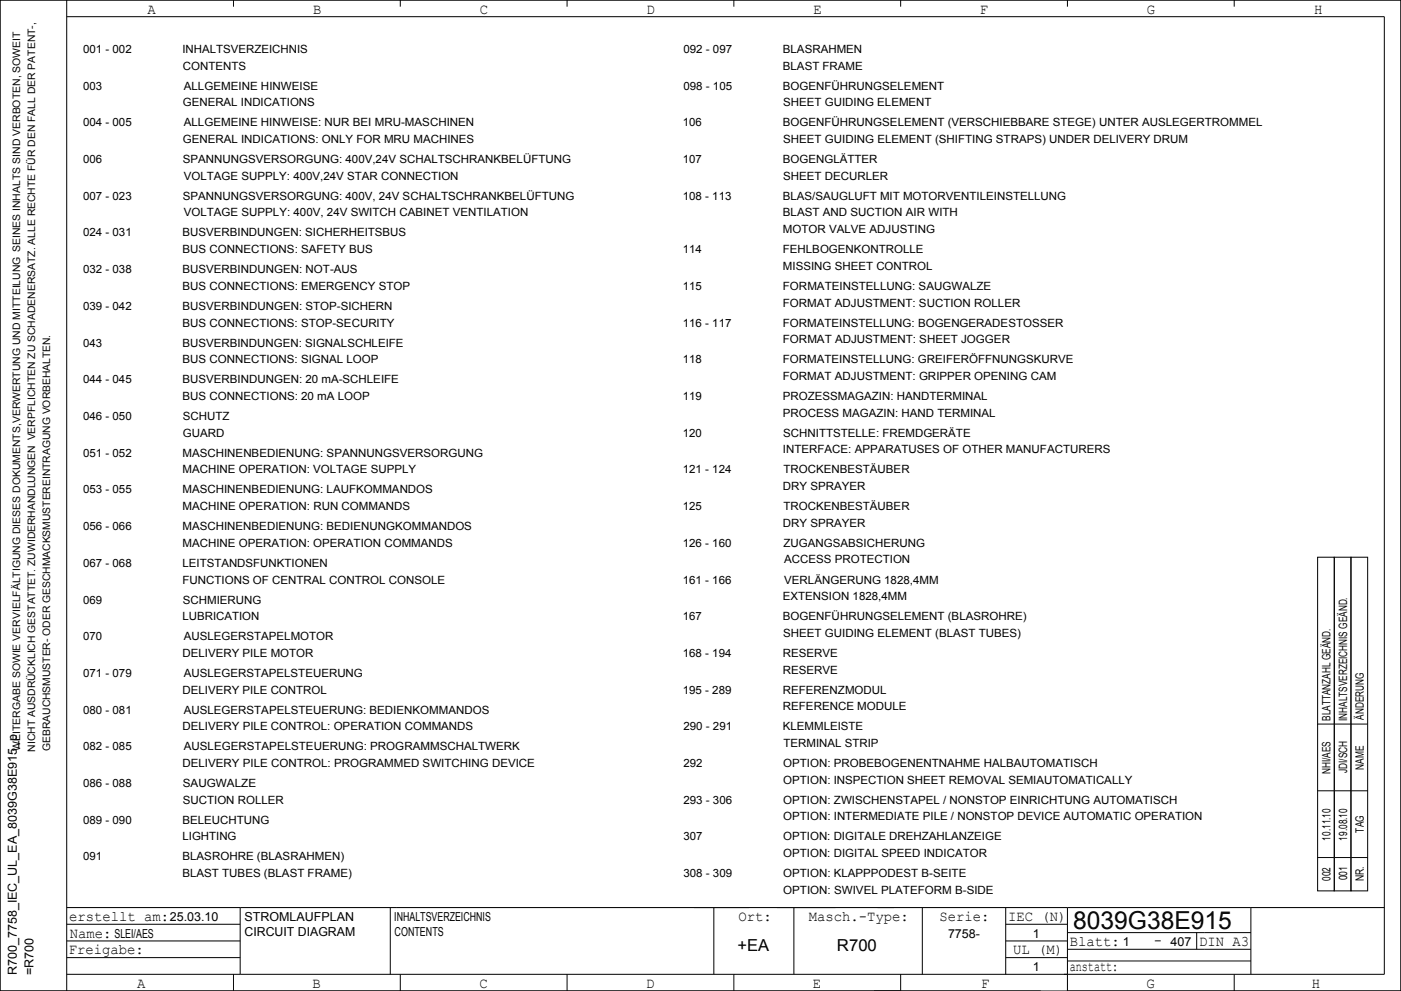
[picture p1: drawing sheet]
<svg xmlns="http://www.w3.org/2000/svg" width="420mm" height="297mm" viewBox="0 0 420 297" stroke-linecap="round" stroke-linejoin="round" font-family="sans-serif">
<defs><g id="words">
<text font-size="7.4" x="321.7" y="278.5">8039G38E915</text>
<g font-size="4.9">
<text x="221" y="285">+EA</text>
<text x="250.9" y="285">R700</text>
</g>
<g font-size="4.4">
<text x="44.3" y="4.2">A</text>
<text x="93.8" y="4.2">B</text>
<text x="143.9" y="4.2">C</text>
<text x="193.9" y="4.2">D</text>
<text x="243.8" y="4.2">E</text>
<text x="293.8" y="4.2">F</text>
<text x="343.8" y="4.2">G</text>
<text x="394" y="4.2">H</text>
<text x="20.7" y="276">erstellt am:</text>
<text x="221.4" y="276">Ort:</text>
<text x="242.5" y="276">Masch.­Type:</text>
<text x="281.6" y="276">Serie:</text>
<text x="302.2" y="276">IEC (N)</text>
<text x="20.9" y="281">Name:</text>
<text x="20.6" y="286">Freigabe:</text>
<text x="303.7" y="286">UL (M)</text>
<text x="320.7" y="283.5">Blatt:</text>
<text x="346" y="283.2">­</text>
<text x="359.5" y="283.5">DIN A3</text>
<text x="320.7" y="291">anstatt:</text>
<text x="41.1" y="296">A</text>
<text x="93.7" y="296">B</text>
<text x="143.7" y="296">C</text>
<text x="193.7" y="296">D</text>
<text x="243.7" y="296">E</text>
<text x="294.1" y="296">F</text>
<text x="343.7" y="296">G</text>
<text x="393.3" y="296">H</text>
</g>
<g font-size="3.7">
<text x="50.9" y="276">25.03.10</text>
<text x="73.3" y="276">STROMLAUFPLAN</text>
<text x="118.2" y="276">INHALTSVERZEICHNIS</text>
<text x="34.3" y="281">SLEI/AES</text>
<text x="73.3" y="280.5">CIRCUIT DIAGRAM</text>
<text x="118.3" y="280.5">CONTENTS</text>
<text x="284.2" y="281">7758­</text>
<text x="309.6" y="281">1</text>
<text x="336.6" y="283.5">1</text>
<text x="350.9" y="283.5">407</text>
<text x="5" y="292.3" transform="rotate(-90 5 292.3)">R700_7758_IEC_UL_EA_8039G38E915_p</text>
<text x="10" y="292.2" transform="rotate(-90 10 292.2)">=R700</text>
<text x="309.6" y="291">1</text>
</g>
<g font-size="3.5">
<text x="408.9" y="215.7" transform="rotate(-90 408.9 215.7)">ÄNDERUNG</text>
<text x="398.9" y="216" transform="rotate(-90 398.9 216)">BLATTANZAHL GEÄND.</text>
<text x="403.9" y="216" transform="rotate(-90 403.9 216)">INHALTSVERZEICHNIS GEÄND.</text>
<text x="398.9" y="232" transform="rotate(-90 398.9 232)">NHI/AES</text>
<text x="403.9" y="231.8" transform="rotate(-90 403.9 231.8)">JDI/SCH</text>
<text x="408.9" y="230.7" transform="rotate(-90 408.9 230.7)">NAME</text>
<text x="398.9" y="251.9" transform="rotate(-90 398.9 251.9)">10.11.10</text>
<text x="403.9" y="251.9" transform="rotate(-90 403.9 251.9)">19.08.10</text>
<text x="408.9" y="249.5" transform="rotate(-90 408.9 249.5)">TAG</text>
<text x="403.9" y="263.8" transform="rotate(-90 403.9 263.8)">001</text>
<text x="398.9" y="264.1" transform="rotate(-90 398.9 264.1)">002</text>
<text x="408.9" y="264.2" transform="rotate(-90 408.9 264.2)">NR.</text>
</g>
<g font-size="3.4">
<text x="24.9" y="15.9">001 ­ 002</text>
<text x="54.7" y="15.9">INHALTSVERZEICHNIS</text>
<text x="204.9" y="15.9">092 ­ 097</text>
<text x="234.7" y="15.9">BLASRAHMEN</text>
<text x="54.8" y="20.9">CONTENTS</text>
<text x="234.7" y="20.9">BLAST FRAME</text>
<text x="24.9" y="26.9">003</text>
<text x="55.1" y="26.9">ALLGEMEINE HINWEISE</text>
<text x="204.9" y="26.9">098 ­ 105</text>
<text x="234.7" y="26.9">BOGENFÜHRUNGSELEMENT</text>
<text x="54.8" y="31.9">GENERAL INDICATIONS</text>
<text x="234.8" y="31.9">SHEET GUIDING ELEMENT</text>
<text x="24.9" y="37.9">004 ­ 005</text>
<text x="55.1" y="37.9">ALLGEMEINE HINWEISE: NUR BEI MRU­MASCHINEN</text>
<text x="204.7" y="37.9">106</text>
<text x="234.7" y="37.9">BOGENFÜHRUNGSELEMENT (VERSCHIEBBARE STEGE) UNTER AUSLEGERTROMMEL</text>
<text x="54.8" y="42.9">GENERAL INDICATIONS: ONLY FOR MRU MACHINES</text>
<text x="234.8" y="42.9">SHEET GUIDING ELEMENT (SHIFTING STRAPS) UNDER DELIVERY DRUM</text>
<text x="24.9" y="48.9">006</text>
<text x="54.8" y="48.9">SPANNUNGSVERSORGUNG: 400V,24V SCHALTSCHRANKBELÜFTUNG</text>
<text x="55.1" y="53.9">VOLTAGE SUPPLY: 400V,24V STAR CONNECTION</text>
<text x="204.7" y="48.9">107</text>
<text x="234.7" y="48.9">BOGENGLÄTTER</text>
<text x="234.8" y="53.9">SHEET DECURLER</text>
<text x="24.9" y="59.9">007 ­ 023</text>
<text x="54.8" y="59.9">SPANNUNGSVERSORGUNG: 400V, 24V SCHALTSCHRANKBELÜFTUNG</text>
<text x="204.7" y="59.9">108 ­ 113</text>
<text x="234.7" y="59.9">BLAS/SAUGLUFT MIT MOTORVENTILEINSTELLUNG</text>
<text x="55.1" y="64.9">VOLTAGE SUPPLY: 400V, 24V SWITCH CABINET VENTILATION</text>
<text x="234.7" y="64.9">BLAST AND SUCTION AIR WITH</text>
<text x="24.9" y="70.9">024 ­ 031</text>
<text x="54.7" y="70.9">BUSVERBINDUNGEN: SICHERHEITSBUS</text>
<text x="234.7" y="69.9">MOTOR VALVE ADJUSTING</text>
<text x="54.7" y="75.9">BUS CONNECTIONS: SAFETY BUS</text>
<text x="204.7" y="75.9">114</text>
<text x="234.7" y="75.9">FEHLBOGENKONTROLLE</text>
<text x="24.9" y="81.9">032 ­ 038</text>
<text x="54.7" y="81.9">BUSVERBINDUNGEN: NOT­AUS</text>
<text x="234.7" y="80.9">MISSING SHEET CONTROL</text>
<text x="54.7" y="86.9">BUS CONNECTIONS: EMERGENCY STOP</text>
<text x="204.7" y="86.9">115</text>
<text x="234.7" y="86.9">FORMATEINSTELLUNG: SAUGWALZE</text>
<text x="24.9" y="92.9">039 ­ 042</text>
<text x="54.7" y="92.9">BUSVERBINDUNGEN: STOP­SICHERN</text>
<text x="234.7" y="91.9">FORMAT ADJUSTMENT: SUCTION ROLLER</text>
<text x="54.7" y="97.9">BUS CONNECTIONS: STOP­SECURITY</text>
<text x="204.7" y="97.9">116 ­ 117</text>
<text x="234.7" y="97.9">FORMATEINSTELLUNG: BOGENGERADESTOSSER</text>
<text x="24.9" y="103.9">043</text>
<text x="54.7" y="103.9">BUSVERBINDUNGEN: SIGNALSCHLEIFE</text>
<text x="234.7" y="102.9">FORMAT ADJUSTMENT: SHEET JOGGER</text>
<text x="54.7" y="108.9">BUS CONNECTIONS: SIGNAL LOOP</text>
<text x="204.7" y="108.9">118</text>
<text x="234.7" y="108.9">FORMATEINSTELLUNG: GREIFERÖFFNUNGSKURVE</text>
<text x="234.7" y="113.9">FORMAT ADJUSTMENT: GRIPPER OPENING CAM</text>
<text x="24.9" y="114.9">044 ­ 045</text>
<text x="54.7" y="114.9">BUSVERBINDUNGEN: 20 mA­SCHLEIFE</text>
<text x="54.7" y="119.9">BUS CONNECTIONS: 20 mA LOOP</text>
<text x="204.7" y="119.9">119</text>
<text x="234.7" y="119.9">PROZESSMAGAZIN: HANDTERMINAL</text>
<text x="24.9" y="125.9">046 ­ 050</text>
<text x="54.8" y="125.9">SCHUTZ</text>
<text x="234.7" y="124.9">PROCESS MAGAZIN: HAND TERMINAL</text>
<text x="54.8" y="130.9">GUARD</text>
<text x="204.7" y="130.9">120</text>
<text x="234.8" y="130.9">SCHNITTSTELLE: FREMDGERÄTE</text>
<text x="24.9" y="136.9">051 ­ 052</text>
<text x="54.7" y="136.9">MASCHINENBEDIENUNG: SPANNUNGSVERSORGUNG</text>
<text x="234.7" y="135.9">INTERFACE: APPARATUSES OF OTHER MANUFACTURERS</text>
<text x="54.7" y="141.9">MACHINE OPERATION: VOLTAGE SUPPLY</text>
<text x="204.7" y="141.9">121 ­ 124</text>
<text x="234.9" y="141.9">TROCKENBESTÄUBER</text>
<text x="24.9" y="147.9">053 ­ 055</text>
<text x="54.7" y="147.9">MASCHINENBEDIENUNG: LAUFKOMMANDOS</text>
<text x="234.7" y="146.9">DRY SPRAYER</text>
<text x="54.7" y="152.9">MACHINE OPERATION: RUN COMMANDS</text>
<text x="204.7" y="152.9">125</text>
<text x="234.9" y="152.9">TROCKENBESTÄUBER</text>
<text x="24.9" y="158.9">056 ­ 066</text>
<text x="54.7" y="158.9">MASCHINENBEDIENUNG: BEDIENUNGKOMMANDOS</text>
<text x="234.7" y="157.9">DRY SPRAYER</text>
<text x="54.7" y="163.9">MACHINE OPERATION: OPERATION COMMANDS</text>
<text x="204.7" y="163.9">126 ­ 160</text>
<text x="234.9" y="163.9">ZUGANGSABSICHERUNG</text>
<text x="24.9" y="169.9">067 ­ 068</text>
<text x="54.7" y="169.9">LEITSTANDSFUNKTIONEN</text>
<text x="235.1" y="168.9">ACCESS PROTECTION</text>
<text x="54.7" y="174.9">FUNCTIONS OF CENTRAL CONTROL CONSOLE</text>
<text x="204.7" y="174.9">161 ­ 166</text>
<text x="234.7" y="179.9">EXTENSION 1828,4MM</text>
<text x="235.1" y="174.9">VERLÄNGERUNG 1828,4MM</text>
<text x="24.9" y="180.9">069</text>
<text x="54.7" y="185.9">LUBRICATION</text>
<text x="54.8" y="180.9">SCHMIERUNG</text>
<text x="204.7" y="185.9">167</text>
<text x="234.7" y="185.9">BOGENFÜHRUNGSELEMENT (BLASROHRE)</text>
<text x="24.9" y="191.9">070</text>
<text x="55.1" y="191.9">AUSLEGERSTAPELMOTOR</text>
<text x="234.8" y="190.9">SHEET GUIDING ELEMENT (BLAST TUBES)</text>
<text x="54.7" y="196.9">DELIVERY PILE MOTOR</text>
<text x="204.7" y="196.9">168 ­ 194</text>
<text x="234.7" y="196.9">RESERVE</text>
<text x="24.9" y="202.9">071 ­ 079</text>
<text x="55.1" y="202.9">AUSLEGERSTAPELSTEUERUNG</text>
<text x="234.7" y="201.9">RESERVE</text>
<text x="54.7" y="207.9">DELIVERY PILE CONTROL</text>
<text x="204.7" y="207.9">195 ­ 289</text>
<text x="234.7" y="207.9">REFERENZMODUL</text>
<text x="24.9" y="213.9">080 ­ 081</text>
<text x="55.1" y="213.9">AUSLEGERSTAPELSTEUERUNG: BEDIENKOMMANDOS</text>
<text x="234.7" y="212.9">REFERENCE MODULE</text>
<text x="54.7" y="218.9">DELIVERY PILE CONTROL: OPERATION COMMANDS</text>
<text x="204.9" y="218.9">290 ­ 291</text>
<text x="234.7" y="218.9">KLEMMLEISTE</text>
<text x="24.9" y="224.9">082 ­ 085</text>
<text x="55.1" y="224.9">AUSLEGERSTAPELSTEUERUNG: PROGRAMMSCHALTWERK</text>
<text x="234.9" y="223.9">TERMINAL STRIP</text>
<text x="54.7" y="229.9">DELIVERY PILE CONTROL: PROGRAMMED SWITCHING DEVICE</text>
<text x="204.9" y="229.9">292</text>
<text x="234.8" y="229.9">OPTION: PROBEBOGENENTNAHME HALBAUTOMATISCH</text>
<text x="24.9" y="235.9">086 ­ 088</text>
<text x="54.8" y="235.9">SAUGWALZE</text>
<text x="234.8" y="234.9">OPTION: INSPECTION SHEET REMOVAL SEMIAUTOMATICALLY</text>
<text x="54.8" y="240.9">SUCTION ROLLER</text>
<text x="204.9" y="240.9">293 ­ 306</text>
<text x="234.8" y="240.9">OPTION: ZWISCHENSTAPEL / NONSTOP EINRICHTUNG AUTOMATISCH</text>
<text x="234.8" y="245.9">OPTION: INTERMEDIATE PILE / NONSTOP DEVICE AUTOMATIC OPERATION</text>
<text x="24.9" y="246.9">089 ­ 090</text>
<text x="54.7" y="246.9">BELEUCHTUNG</text>
<text x="54.7" y="251.9">LIGHTING</text>
<text x="204.9" y="251.9">307</text>
<text x="234.8" y="251.9">OPTION: DIGITALE DREHZAHLANZEIGE</text>
<text x="24.9" y="257.9">091</text>
<text x="54.7" y="257.9">BLASROHRE (BLASRAHMEN)</text>
<text x="234.8" y="256.9">OPTION: DIGITAL SPEED INDICATOR</text>
<text x="54.7" y="262.9">BLAST TUBES (BLAST FRAME)</text>
<text x="204.9" y="262.9">308 ­ 309</text>
<text x="234.8" y="262.9">OPTION: KLAPPPODEST B­SEITE</text>
<text x="234.8" y="267.9">OPTION: SWIVEL PLATEFORM B­SIDE</text>
</g>
<g font-size="3.1">
<text x="6" y="225" transform="rotate(-90 6 225)">WEITERGABE SOWIE VERVIELFÄLTIGUNG DIESES DOKUMENTS,VERWERTUNG UND MITTEILUNG SEINES INHALTS SIND VERBOTEN, SOWEIT</text>
<text x="10.5" y="225.3" transform="rotate(-90 10.5 225.3)">NICHT AUSDRÜCKLICH GESTATTET. ZUWIDERHANDLUNGEN VERPFLICHTEN ZU SCHADENERSATZ. ALLE RECHTE FÜR DEN FALL DER PATENT­,</text>
<text x="15" y="225.1" transform="rotate(-90 15 225.1)">GEBRAUCHSMUSTER­ ODER GESCHMACKSMUSTEREINTRAGUNG VORBEHALTEN.</text>
</g>
</g></defs>
<g fill="none" stroke="#000" stroke-width=".3">
<path d="M0 0h420v297h-420zM20 0v297M20 5h395v287h-395M70 0v2M120 0v2M170 0v2M220 0v2M270 0v2M320 0v2M370 0v2M395 167h5v100h-5zM400 167h5v100h-5z"/>
<path d="M405 167h5v100h-5zM395 217h15M395 237h15M395 257h15M20 277h52M20 272h395M72 272v20M117 272v20M214 272v20M238 272v20M276.5 272v20M301.5 272v20"/>
<path d="M301.5 277h18.5M320 272v25h100v-297h-420v297h312M320 279.5h55M358.7 279.5v5M375 272v20M20 287h52M20 282h52M70 292v5M120 292v5M170 292v5M220 292v5M270 292v5"/>
<path d="M301.5 287h18.5M301.5 282h18.5M320 284.5h55M320 288h55M370 292v5"/>
</g>
<use href="#words"/>
</svg>
